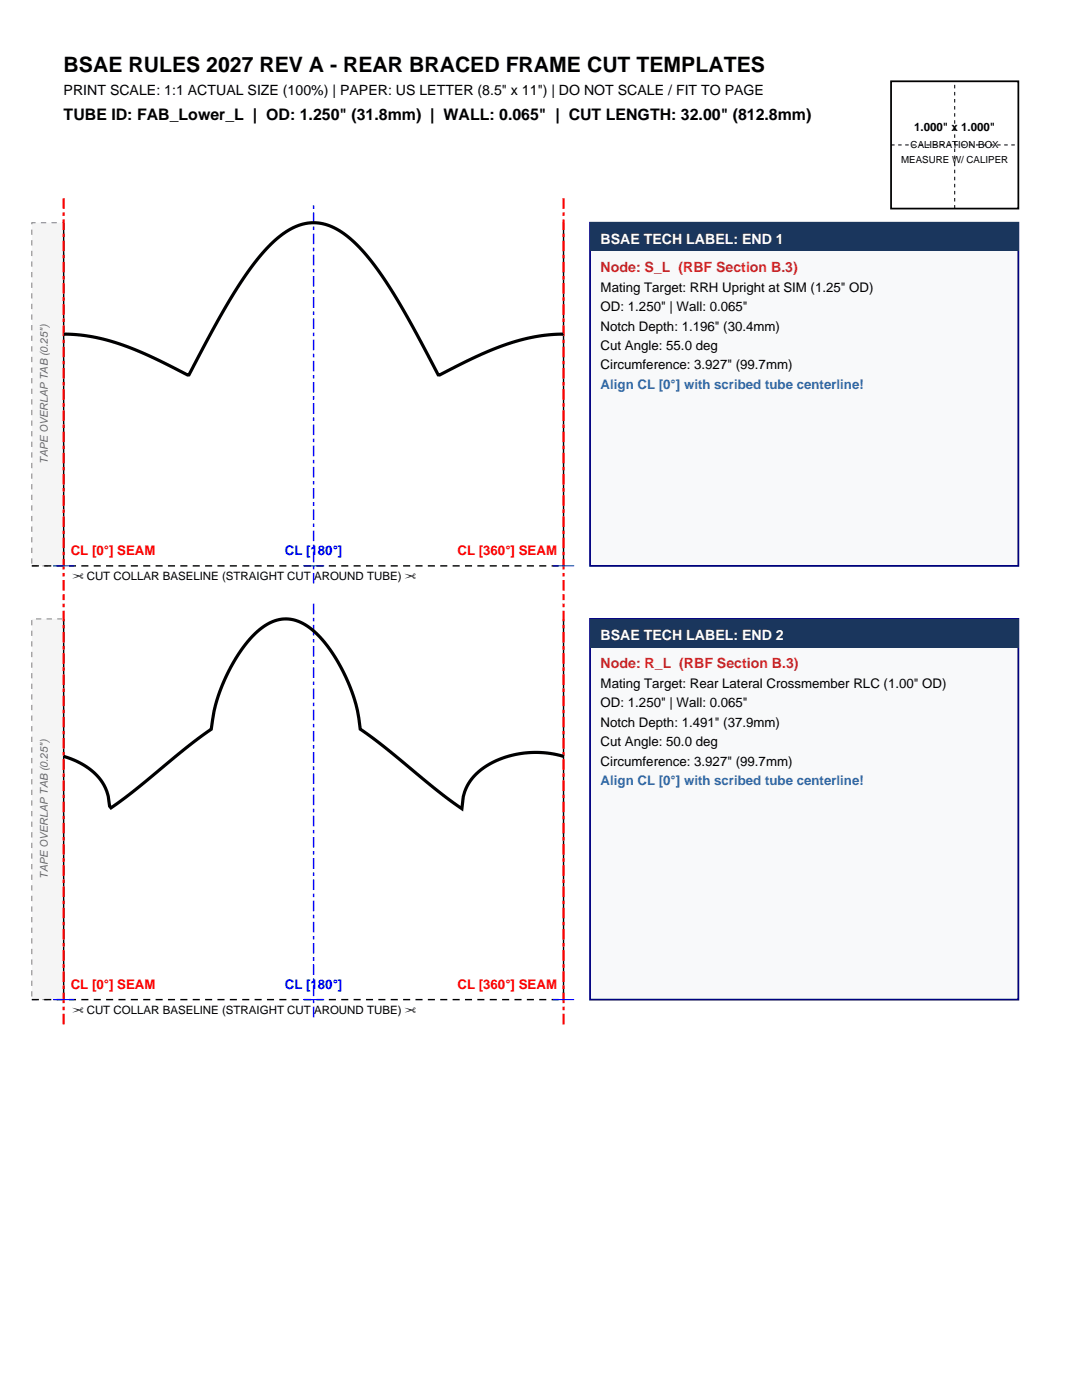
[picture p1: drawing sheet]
<svg xmlns="http://www.w3.org/2000/svg" width="216mm" height="279mm" viewBox="0 0 216 279" stroke-linecap="round" stroke-linejoin="round" font-family="sans-serif">
<defs><g id="words">
<text font-size="4.2" x="12.7" y="14.5">BSAE RULES 2027 REV A - REAR BRACED FRAME CUT TEMPLATES</text>
<text font-size="3.2" x="12.7" y="24">TUBE ID: FAB_Lower_L | OD: 1.250&quot; (31.8mm) | WALL: 0.065&quot; | CUT LENGTH: 32.00&quot; (812.8mm)</text>
<text font-size="2.8" x="12.7" y="19.1">PRINT SCALE: 1:1 ACTUAL SIZE (100%) | PAPER: US LETTER (8.5&quot; x 11&quot;) | DO NOT SCALE / FIT TO PAGE</text>
<g font-size="2.8" fill="#fff">
<text x="119.9" y="48.7">BSAE TECH LABEL: END 1</text>
<text x="119.9" y="127.8">BSAE TECH LABEL: END 2</text>
</g>
<g font-size="2.8" fill="#c53030">
<text x="119.9" y="54.3">Node: S_L (RBF Section B.3)</text>
<text x="119.9" y="133.4">Node: R_L (RBF Section B.3)</text>
</g>
<g font-size="2.6">
<text x="119.9" y="58.2">Mating Target: RRH Upright at SIM (1.25&quot; OD)</text>
<text x="119.9" y="62.1">OD: 1.250&quot; | Wall: 0.065&quot;</text>
<text x="119.9" y="66">Notch Depth: 1.196&quot; (30.4mm)</text>
<text x="119.9" y="69.8">Cut Angle: 55.0 deg</text>
<text x="119.9" y="73.7">Circumference: 3.927&quot; (99.7mm)</text>
<text x="119.9" y="137.3">Mating Target: Rear Lateral Crossmember RLC (1.00&quot; OD)</text>
<text x="119.9" y="141.2">OD: 1.250&quot; | Wall: 0.065&quot;</text>
<text x="119.9" y="145">Notch Depth: 1.491&quot; (37.9mm)</text>
<text x="119.9" y="148.9">Cut Angle: 50.0 deg</text>
<text x="119.9" y="152.8">Circumference: 3.927&quot; (99.7mm)</text>
</g>
<g font-size="2.6" fill="#2b6cb0">
<text x="119.9" y="77.6">Align CL [0°] with scribed tube centerline!</text>
<text x="119.9" y="156.7">Align CL [0°] with scribed tube centerline!</text>
</g>
<g font-size="2.6" fill="#f00">
<text x="14.1" y="110.8">CL [0°] SEAM</text>
<text x="91.3" y="110.8">CL [360°] SEAM</text>
<text x="14.1" y="197.4">CL [0°] SEAM</text>
<text x="91.3" y="197.4">CL [360°] SEAM</text>
</g>
<g font-size="2.6" fill="#00f">
<text x="56.8" y="110.8">CL [180°]</text>
<text x="56.8" y="197.4">CL [180°]</text>
</g>
<g font-size="2.3">
<text x="182.4" y="26.1">1.000&quot; x 1.000&quot;</text>
<text x="14.5" y="115.8">✂ CUT COLLAR BASELINE (STRAIGHT CUT AROUND TUBE) ✂</text>
<text x="14.5" y="202.3">✂ CUT COLLAR BASELINE (STRAIGHT CUT AROUND TUBE) ✂</text>
</g>
<g font-size="2.1" fill="#696969">
<text x="9.5" y="92.5" transform="rotate(-90 9.5 92.5)">TAPE OVERLAP TAB (0.25&quot;)</text>
<text x="9.5" y="175.4" transform="rotate(-90 9.5 175.4)">TAPE OVERLAP TAB (0.25&quot;)</text>
</g>
<g font-size="1.9">
<text x="181.7" y="29.6">CALIBRATION BOX</text>
<text x="179.8" y="32.5">MEASURE W/ CALIPER</text>
</g>
</g></defs>
<path d="M177.8 16.2h25.4v25.4h-25.4z" fill="none" stroke="#000" stroke-width=".35"/>
<path d="M177.8 28.9h25.4M190.5 41.6v-25.4" fill="none" stroke="#000" stroke-width=".2" stroke-dasharray=".7 .7" stroke-linecap="butt"/>
<path d="M6.3 44.4h6.4v68.5h-6.4z" fill-rule="evenodd" fill="#f5f5f5" stroke="#808080" stroke-width=".2" stroke-dasharray="1.1 1.1" stroke-linecap="butt"/>
<path d="M6.3 112.9h106.1" fill="none" stroke="#000" stroke-width=".28" stroke-dasharray="1.4 1.1" stroke-linecap="butt"/>
<path d="M12.7 44.4v68.5M112.4 44.4v68.5" fill="none" stroke="#000" stroke-width=".28"/>
<path d="M12.7 117.9v-78.4M112.4 117.9v-78.4" fill="none" stroke="#f00" stroke-width=".42" stroke-dasharray="2.1 .7 .7 .7" stroke-linecap="butt"/>
<path d="M62.6 116.5v-75.6" fill="none" stroke="#00f" stroke-width=".28" stroke-dasharray="2.1 .7 .7 .7" stroke-linecap="butt"/>
<path d="M10.6 112.9h4.2M60.5 112.9h4.2M110.3 112.9h4.3" fill="none" stroke="#00f" stroke-width=".21"/>
<path d="M12.7 66.7l2.5 .1 2.8 .3 2.8 .6 2.7 .8 5.3 2.1 8.6 4.2h.3l7-12.9 2.5-4.2 2.5-3.7a25.5 25.5 0 0 1 9.1-8.7 9.5 9.5 0 0 1 10.3 1.7 48.1 48.1 0 0 1 10.6 13.5l3.3 5.9 4.4 8.4h.3l8.6-4.2 5.3-2.1 2.8-.8 2.8-.6 2.7-.3 2.5-.1" fill="none" stroke="#000" stroke-width=".63" stroke-linecap="butt"/>
<path d="M117.7 44.4h85.5v68.5h-85.5z" fill-rule="evenodd" fill="#f8f9fa" stroke="#000080" stroke-width=".35"/>
<path d="M117.7 44.4h85.5v5.7h-85.5z" fill-rule="evenodd" fill="#1a365d"/>
<path d="M6.3 123.5h6.4v76h-6.4z" fill-rule="evenodd" fill="#f5f5f5" stroke="#808080" stroke-width=".2" stroke-dasharray="1.1 1.1" stroke-linecap="butt"/>
<path d="M6.3 199.5h106.1" fill="none" stroke="#000" stroke-width=".28" stroke-dasharray="1.4 1.1" stroke-linecap="butt"/>
<path d="M12.7 123.5v76M112.4 123.5v76" fill="none" stroke="#000" stroke-width=".28"/>
<path d="M12.7 204.4v-85.8M112.4 204.4v-85.8" fill="none" stroke="#f00" stroke-width=".42" stroke-dasharray="2.1 .7 .7 .7" stroke-linecap="butt"/>
<path d="M62.6 203v-83" fill="none" stroke="#00f" stroke-width=".28" stroke-dasharray="2.1 .7 .7 .7" stroke-linecap="butt"/>
<path d="M10.6 199.5h4.2M60.5 199.5h4.2M110.3 199.5h4.3" fill="none" stroke="#00f" stroke-width=".21"/>
<path d="M12.7 150.9a13.2 13.2 0 0 1 8.3 6.4l.6 1.6 .3 2 .2 .3 5-3.7 10.9-8.9 4.2-3.1a34.6 34.6 0 0 1 5.8-15.5 14.1 14.1 0 0 1 7.5-6.3 8.2 8.2 0 0 1 7.8 2.9 33 33 0 0 1 8.3 16.8l.3 2.1 5 3.7 10.8 8.9 4.5 3.3a9.3 9.3 0 0 1 1.6-5.5 15.8 15.8 0 0 1 10.9-5.6l3.9-.1 1.9 .3 1.9 .4" fill="none" stroke="#000" stroke-width=".63" stroke-linecap="butt"/>
<path d="M117.7 123.5h85.5v76h-85.5z" fill-rule="evenodd" fill="#f8f9fa" stroke="#000080" stroke-width=".35"/>
<path d="M117.7 123.5h85.5v5.7h-85.5z" fill-rule="evenodd" fill="#1a365d"/>
<use href="#words"/>
</svg>
